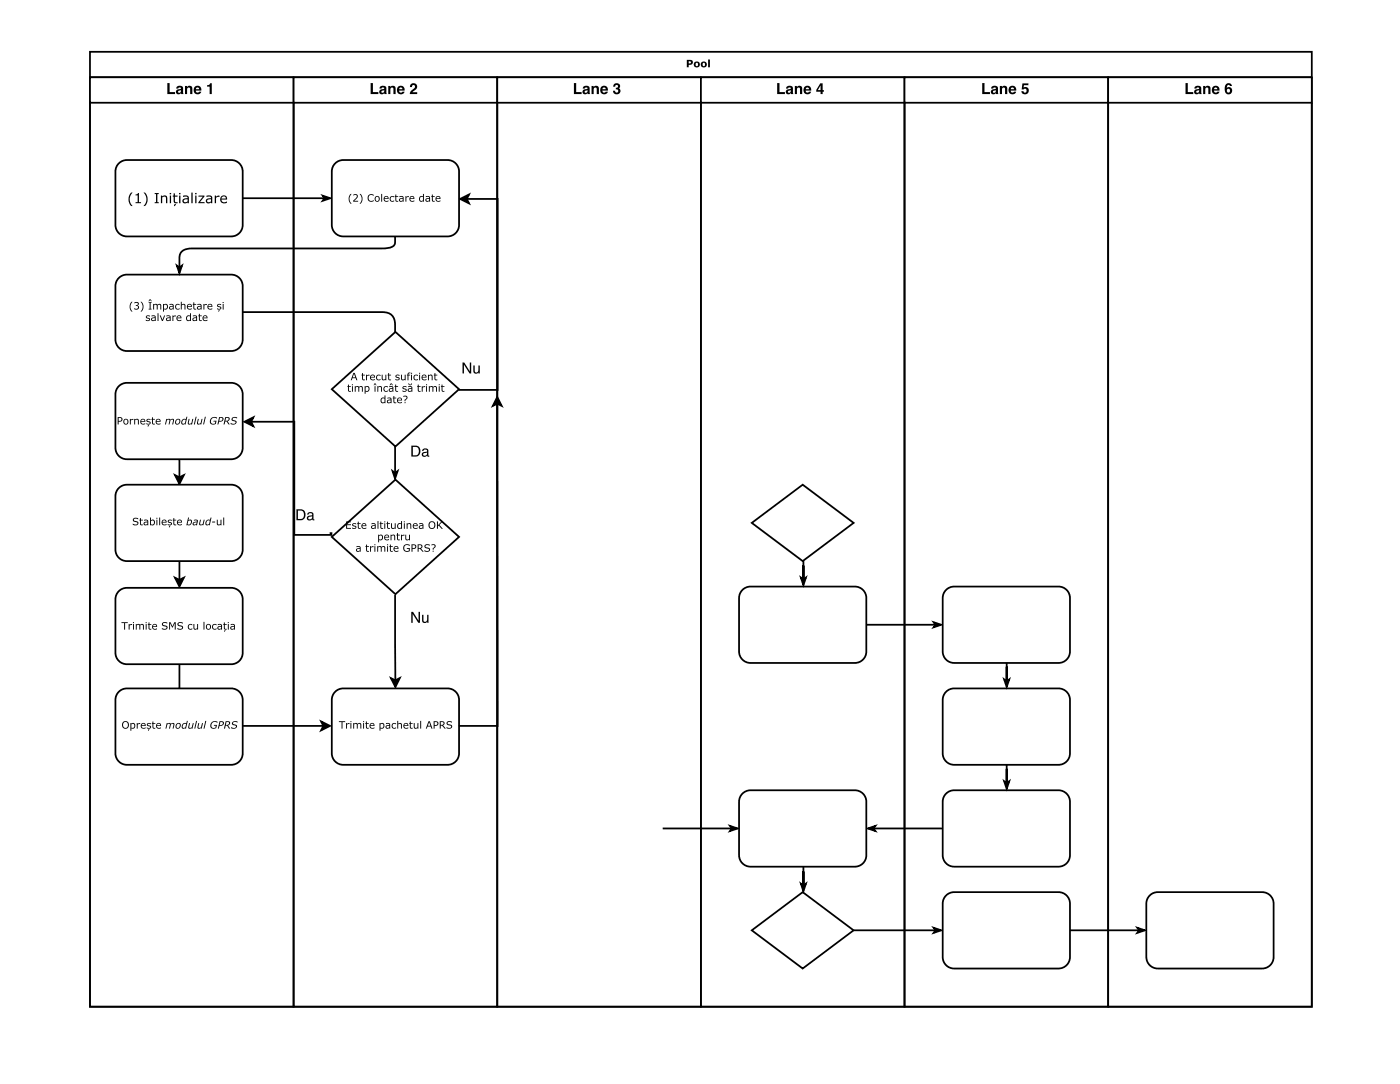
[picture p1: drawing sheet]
<svg xmlns="http://www.w3.org/2000/svg" width="279mm" height="216mm" viewBox="0 0 279 216" stroke-linecap="round" stroke-linejoin="round" font-family="sans-serif">
<path d="M18 10.3h243.8v5.1h-243.8zM18 15.4v185.4h243.8v-185.4" fill="none" stroke="#000" stroke-width=".35"/>
<path d="M137.1 11.9h.6a.54 .54 0 0 1 .6 .7 .54 .54 0 0 1-.9 .3v.5h-.3zM137.4 12.2v.5a.28 .28 0 0 0 .4-.1 .28 .28 0 0 0 0-.3 .28 .28 0 0 0-.4-.1zM138.4 12.9a.65 .65 0 0 1 1.3 0 .65 .65 0 0 1-1.3 0zM138.9 12.6a.33 .33 0 0 0-.1 .5 .33 .33 0 0 0 .5 0 .33 .33 0 0 0-.1-.5zM139.8 12.9a.65 .65 0 0 1 1.3 0 .65 .65 0 0 1-1.3 0zM140.3 12.6a.33 .33 0 0 0-.1 .5 .33 .33 0 0 0 .5 0 .33 .33 0 0 0-.1-.5zM141.3 11.9h.4v1.5h-.4z" fill="#000"/>
<path d="M18 15.4h40.6v5.1h-40.6z" fill="#fff"/>
<path d="M18 15.4h40.6v5.1h-40.6zM18 20.5v180.3h40.6v-180.3" fill="none" stroke="#000" stroke-width=".35"/>
<path d="M33.4 16.6h.5v1.8h1v.4h-1.5zM35.6 18.1v.3a.31 .31 0 0 0 .4 0 .31 .31 0 0 0 0-.4zM35.3 17.3a.75 .75 0 0 1 1.2 .3l.1 1.2h-.4l-.1-.2a.56 .56 0 0 1-.7 .2 .56 .56 0 0 1-.3-.7 .56 .56 0 0 1 .8-.3l.2-.1a.26 .26 0 0 0-.3-.3 .26 .26 0 0 0-.2 .3h-.4zM36.9 17.1h.4v.3a.57 .57 0 0 1 .7-.3 .57 .57 0 0 1 .4 .6v1.1h-.4l-.1-1.1-.2-.2-.3 .3-.1 1h-.4zM39.2 17.5l-.1 .3h.6l-.2-.3zM38.9 17.3a.79 .79 0 0 1 .9-.1 .79 .79 0 0 1 .4 .9h-1.1l.2 .4 .9-.2a.84 .84 0 0 1-1.3 .3 .84 .84 0 0 1 0-1.3zM41.3 17a.45 .45 0 0 0 .6-.4h.4v2.2h-.5v-1.5h-.5z" fill="#000"/>
<path d="M23.7 32.6l1-.6 .6-.1h20.9a2.29 2.29 0 0 1 2.2 2.3v10.7a2.29 2.29 0 0 1-2.2 2.3h-20.9a2.29 2.29 0 0 1-2.3-2.3v-10.7l.1-.6z" fill="#fff"/>
<path d="M23.7 32.6l1-.6 .6-.1h20.9a2.29 2.29 0 0 1 2.2 2.3v10.7a2.29 2.29 0 0 1-2.2 2.3h-20.9a2.29 2.29 0 0 1-2.3-2.3v-10.7l.1-.6z" fill="none" stroke="#000" stroke-width=".35"/>
<path d="M26.2 38.4h.3a1.84 1.84 0 0 0 0 2.7 .83 .83 0 0 1-.8-.8 2.01 2.01 0 0 1 .5-1.9zM27 38.8l.7-.3v1.8h.4v.2h-1.1v-.2h.5v-1.3h-.5zM28.6 38.4a.83 .83 0 0 1 .8 .9 2.01 2.01 0 0 1-.4 1.8h-.4a1.84 1.84 0 0 0 0-2.7zM30.9 38.5h.8v.2h-.3v1.6h.3v.2h-.8v-.2h.2v-1.6h-.2zM32.1 39h.3v.2a.57 .57 0 0 1 .6-.2 .57 .57 0 0 1 .4 .6v.9h-.3v-.8a.41 .41 0 0 0-.2-.5 .41 .41 0 0 0-.5 .2v1.1h-.3zM33.9 38.5h.3v.3h-.3zM33.9 39h.2v1.5h-.2zM34.7 38.6h.2v.4h.5v.2h-.5v1l.2 .1h.3v.2a.56 .56 0 0 1-.7-.5v-.8h-.2v-.2h.2zM34.8 40.7h.3l-.2 .4h-.2zM35.7 38.5h.3v.3h-.3zM35.7 39h.3v1.5h-.3zM36.5 39.1l.3-.1a.64 .64 0 0 1 .9 .5v1h-.3v-.1a.56 .56 0 0 1-.7 .1 .56 .56 0 0 1-.2-.7 .56 .56 0 0 1 .7-.3h.2l-.1-.2h-.8zM36.7 39.9a.38 .38 0 0 0 .3 .5 .38 .38 0 0 0 .4-.2v-.5zM38.2 38.4h.2v2.1h-.2zM38.9 38.5h.3v.3h-.3zM39 39h.2v1.5h-.2zM39.6 39h1.2v.2l-.9 1.1h.9v.2h-1.2v-.1l.9-1.2h-.9zM41.2 39.1l.2-.1a.64 .64 0 0 1 1 .5v1h-.3v-.1a.56 .56 0 0 1-.8 .1 .56 .56 0 0 1-.1-.7 .56 .56 0 0 1 .7-.3h.2l-.1-.2h-.8zM41.4 39.9a.38 .38 0 0 0 .2 .5 .38 .38 0 0 0 .5-.2v-.5zM42.9 39h.2v.2l.7-.2v.3l-.7 .2v1h-.2zM44.1 39.2a.68 .68 0 0 1 .9-.2 .68 .68 0 0 1 .3 .8h-1.1a.62 .62 0 0 0 .4 .6 .62 .62 0 0 0 .7-.2v.2a.85 .85 0 0 1-1.2-.1 .85 .85 0 0 1 0-1.1zM44.3 39.3l-.1 .3h.9l-.3-.4z" fill="#000"/>
<path d="M23.7 55.5l1-.6 .6-.1h20.9a2.29 2.29 0 0 1 2.2 2.3v10.6a2.29 2.29 0 0 1-2.2 2.3h-20.9a2.29 2.29 0 0 1-2.3-2.3v-10.6l.1-.6z" fill="#fff"/>
<path d="M23.7 55.5l1-.6 .6-.1h20.9a2.29 2.29 0 0 1 2.2 2.3v10.6a2.29 2.29 0 0 1-2.2 2.3h-20.9a2.29 2.29 0 0 1-2.3-2.3v-10.6l.1-.6zM34.9 94.8l.9 .4 .9-.4-.9 1.8zM35.8 91.5v3.7" fill="none" stroke="#000" stroke-width=".35"/>
<g fill="#000">
<path d="M34.9 94.8l.9 .4 .9-.4-.9 1.8z"/>
<path d="M26.2 60.2h.3a1.34 1.34 0 0 0 0 2h-.3a1.47 1.47 0 0 1 0-2zM26.8 60.3l.5-.1a.35 .35 0 0 1 .4 .4 .35 .35 0 0 1-.3 .3 .47 .47 0 0 1 .3 .7 .47 .47 0 0 1-.7 .2l-.2-.1v-.2a.39 .39 0 0 0 .5 .1 .39 .39 0 0 0 .1-.5l-.3-.1v-.1a.26 .26 0 0 0 .3-.1 .26 .26 0 0 0 .1-.3h-.7zM28 60.2h.3a1.47 1.47 0 0 1 0 2h-.3a1.34 1.34 0 0 0 0-2zM29.7 60.3h.5v.1h-.1v1.2h.1v.2h-.5v-.2h.2v-1.2h-.2zM29.8 59.7h.3l.2 .4-.3-.3-.4 .3zM30.6 60.6h.2v.2a.42 .42 0 0 1 .6 0 .42 .42 0 0 1 .5-.2 .42 .42 0 0 1 .3 .4v.8h-.2v-.7a.27 .27 0 0 0-.2-.3 .27 .27 0 0 0-.3 .2v.8h-.2v-.9l-.2-.1-.3 .1v.9h-.2zM32.5 60.6l.2 .2a.54 .54 0 0 1 .8 .3 .54 .54 0 0 1-.5 .7l-.3-.1v.5h-.2zM32.7 60.9v.6a.38 .38 0 0 0 .6-.3 .38 .38 0 0 0-.6-.3zM33.8 60.7l.4-.1a.38 .38 0 0 1 .5 .4v.8l-.2-.2a.41 .41 0 0 1-.6 .1 .41 .41 0 0 1-.1-.5 .41 .41 0 0 1 .5-.2h.2l-.1-.2-.6 .1zM34 61.3a.27 .27 0 0 0 .1 .3 .27 .27 0 0 0 .4-.1v-.3zM35.1 60.8a.42 .42 0 0 1 .4-.2 .42 .42 0 0 1 .3 .3 .43 .43 0 0 0-.6 0 .43 .43 0 0 0 0 .6 .43 .43 0 0 0 .6 0 .43 .43 0 0 1-.3 .3 .43 .43 0 0 1-.4-.2l-.2-.4zM36.1 60.2h.2v.6a.42 .42 0 0 1 .4-.2 .42 .42 0 0 1 .3 .4v.8h-.2v-.9l-.2-.1-.3 .1v.9h-.2zM37.4 60.8a.5 .5 0 0 1 .6-.1 .5 .5 0 0 1 .3 .5h-.8l.2 .4 .6-.1v.2a.62 .62 0 0 1-.9-.1 .62 .62 0 0 1 0-.8zM37.6 60.9l-.1 .2h.6l-.1-.3zM38.6 60.3h.2v.3h.4v.2h-.4v.7l.4 .1a.28 .28 0 0 1-.3 .2 .28 .28 0 0 1-.3-.2v-.8h-.1zM39.4 60.7l.4-.1a.38 .38 0 0 1 .4 .4v.8l-.1-.2a.41 .41 0 0 1-.6 .1 .41 .41 0 0 1-.1-.5 .41 .41 0 0 1 .5-.2h.2l-.1-.2-.6 .1zM39.5 61.3a.27 .27 0 0 0 .2 .3 .27 .27 0 0 0 .4-.1v-.3zM40.6 60.6h.2v.2l.5-.1v.1l-.5 .2v.8h-.2zM41.5 60.8a.5 .5 0 0 1 .6-.1 .5 .5 0 0 1 .3 .5h-.8l.1 .4 .7-.1v.2a.62 .62 0 0 1-.9-.1 .62 .62 0 0 1 0-.8zM41.7 60.9l-.1 .2h.6l-.2-.3zM43.4 60.7h.1a.42 .42 0 0 1 .6 .2l-.1-.1a.27 .27 0 0 0-.3-.1 .27 .27 0 0 0-.1 .3l.1 .1a.35 .35 0 0 1 .5 .4 .35 .35 0 0 1-.5 .3l-.4-.1v-.2a.32 .32 0 0 0 .4 .2 .32 .32 0 0 0 .3-.3l-.3-.1a.32 .32 0 0 1-.3-.2 .32 .32 0 0 1 0-.4zM43.6 61.9h.3l-.2 .3h-.2zM44.4 60.3h.2v.2h-.2zM44.4 60.6h.2v1.2h-.2z"/>
<path d="M29.2 63h.1a.42 .42 0 0 1 .6 .2l-.1-.1a.27 .27 0 0 0-.3-.1 .27 .27 0 0 0-.2 .3l.2 .1a.35 .35 0 0 1 .5 .3 .35 .35 0 0 1-.5 .4l-.4-.1v-.2a.32 .32 0 0 0 .4 .2 .32 .32 0 0 0 .2-.4h-.2a.32 .32 0 0 1-.4-.2 .32 .32 0 0 1 .1-.4zM30.2 63l.4-.1a.38 .38 0 0 1 .5 .4v.7l-.2-.1a.41 .41 0 0 1-.6 .1 .41 .41 0 0 1-.1-.5 .41 .41 0 0 1 .5-.2h.2l-.1-.2h-.6zM30.4 63.6a.27 .27 0 0 0 .1 .3 .27 .27 0 0 0 .4-.1v-.3zM31.4 62.5h.2v1.5h-.2zM31.9 62.9h.2l.3 .9 .4-.9h.2l-.5 1.1h-.2zM33.2 63l.4-.1a.38 .38 0 0 1 .5 .4v.7l-.2-.1a.41 .41 0 0 1-.6 .1 .41 .41 0 0 1-.1-.5 .41 .41 0 0 1 .5-.2h.2l-.1-.2h-.6zM33.4 63.6a.27 .27 0 0 0 .1 .3 .27 .27 0 0 0 .4-.1v-.3zM34.4 62.9h.2v.2l.5-.2v.2l-.5 .1v.8h-.2zM35.4 63.1a.5 .5 0 0 1 .6-.2 .5 .5 0 0 1 .2 .6h-.8l.2 .3h.6v.2a.62 .62 0 0 1-.8-.1 .62 .62 0 0 1 0-.8zM35.5 63.1l-.1 .3h.6l-.1-.3zM37.3 63.1l.2-.2 .4 .1v-.5h.2v1.5l-.2-.1a.54 .54 0 0 1-.7-.1 .54 .54 0 0 1 .1-.7zM37.4 63.2a.39 .39 0 0 0-.1 .6 .39 .39 0 0 0 .6 0v-.7zM38.5 63l.4-.1a.38 .38 0 0 1 .4 .4v.7l-.2-.1a.41 .41 0 0 1-.5 .1 .41 .41 0 0 1-.1-.5 .41 .41 0 0 1 .5-.2h.1v-.2h-.6zM38.6 63.6a.27 .27 0 0 0 .2 .3 .27 .27 0 0 0 .3-.1v-.3zM39.7 62.6h.2v.3h.4v.2h-.4v.7l.4 .1a.28 .28 0 0 1-.3 .2 .28 .28 0 0 1-.3-.3v-.7h-.1zM40.6 63.1a.5 .5 0 0 1 .6-.2 .5 .5 0 0 1 .2 .6h-.8l.2 .3h.6v.2a.62 .62 0 0 1-.8-.1 .62 .62 0 0 1 0-.8zM40.7 63.1l-.1 .3h.6l-.1-.3z"/>
</g>
<path d="M23.7 77l1-.5 .6-.1h20.9a2.29 2.29 0 0 1 2.2 2.3v10.6a2.29 2.29 0 0 1-2.2 2.3h-20.9a2.29 2.29 0 0 1-2.3-2.3v-10.6l.1-.6z" fill="#fff"/>
<path d="M23.7 77l1-.5 .6-.1h20.9a2.29 2.29 0 0 1 2.2 2.3v10.6a2.29 2.29 0 0 1-2.2 2.3h-20.9a2.29 2.29 0 0 1-2.3-2.3v-10.6l.1-.6zM34.9 115.2l.9 .5 .9-.5-.9 1.8zM35.8 112v3.7" fill="none" stroke="#000" stroke-width=".35"/>
<g fill="#000">
<path d="M34.9 115.2l.9 .5 .9-.5-.9 1.8z"/>
<path d="M23.5 83.2h.4a.5 .5 0 0 1 .5 .6 .5 .5 0 0 1-.7 .3v.6h-.2zM23.7 83.4v.6a.36 .36 0 0 0 .5-.3 .36 .36 0 0 0-.5-.3zM24.5 84.1a.55 .55 0 0 1 1.1 0 .55 .55 0 0 1-1.1 0zM24.9 83.8a.4 .4 0 0 0-.1 .6 .4 .4 0 0 0 .6 0 .4 .4 0 0 0 0-.5 .4 .4 0 0 0-.5-.1zM25.9 83.6h.2v.1l.5-.1v.2l-.5 .1v.8h-.2zM26.8 83.6h.2v.1a.42 .42 0 0 1 .4-.1 .42 .42 0 0 1 .3 .4v.7h-.2v-.9l-.2-.1-.3 .2v.8h-.2zM28.1 83.7a.5 .5 0 0 1 .6-.1 .5 .5 0 0 1 .3 .5h-.8l.2 .4 .6-.1v.2a.62 .62 0 0 1-.9-.1 .62 .62 0 0 1 0-.8zM28.3 83.8l-.1 .2h.6l-.1-.3zM29.3 83.6h.1a.42 .42 0 0 1 .6 .2h-.1a.27 .27 0 0 0-.3-.1 .27 .27 0 0 0-.2 .3h.2a.35 .35 0 0 1 .5 .4 .35 .35 0 0 1-.5 .3l-.4-.1v-.2a.32 .32 0 0 0 .4 .2 .32 .32 0 0 0 .2-.3l-.2-.1a.32 .32 0 0 1-.4-.2 .32 .32 0 0 1 .1-.4zM29.5 84.8h.3l-.2 .3h-.2zM30.3 83.3h.2v.3h.4v.1h-.4l.1 .8h.3a.28 .28 0 0 1-.3 .2 .28 .28 0 0 1-.2-.2l-.1-.8h-.1zM31.2 83.7a.5 .5 0 0 1 .6-.1 .5 .5 0 0 1 .3 .5h-.9l.2 .4 .6-.1v.2a.62 .62 0 0 1-.8-.1 .62 .62 0 0 1 0-.8zM31.3 83.8l-.1 .2h.7l-.2-.3z"/>
<path d="M33.2 83.6h.2l-.1 .1a.4 .4 0 0 1 .7 0 .38 .38 0 0 1 .5-.2 .38 .38 0 0 1 .2 .5l-.2 .7h-.1l.1-.7a.26 .26 0 0 0-.2-.3 .26 .26 0 0 0-.3 .3l-.2 .7h-.2l.2-.8a.26 .26 0 0 0-.2-.2 .26 .26 0 0 0-.3 .2l-.2 .8h-.2zM35.1 83.8a.52 .52 0 0 1 .8-.1 .52 .52 0 0 1-.1 .8 .52 .52 0 0 1-.8 .1 .52 .52 0 0 1 .1-.8zM35.3 83.8a.36 .36 0 0 0-.2 .5 .36 .36 0 0 0 .6 .1 .35 .35 0 0 0 .1-.5 .35 .35 0 0 0-.5-.1zM36.4 83.7l.4-.2 .3 .1 .1-.5h.2l-.4 1.6h-.1v-.1a.46 .46 0 0 1-.7 0 .46 .46 0 0 1 .1-.7zM36.5 83.8v.1a.35 .35 0 0 0-.1 .5 .35 .35 0 0 0 .5 0l.2-.6zM37.7 83.6h.1l-.1 .7a.27 .27 0 0 0 .2 .3 .27 .27 0 0 0 .3-.2l.2-.8h.2l-.3 1.1h-.2l.1-.1a.36 .36 0 0 1-.5 .1 .36 .36 0 0 1-.2-.4zM39 83.1h.2l-.3 1.6h-.2zM39.5 83.6h.2l-.2 .7a.27 .27 0 0 0 .2 .3 .27 .27 0 0 0 .3-.2l.2-.8h.2l-.2 1.1h-.2v-.1a.36 .36 0 0 1-.5 .1 .36 .36 0 0 1-.2-.4zM40.9 83.1h.2l-.4 1.6h-.2zM42.1 83.4a1.03 1.03 0 0 1 1.2-.1v.2a.68 .68 0 0 0-1 0 .68 .68 0 0 0 0 1h.6l.1-.4h-.4v-.2h.6l-.1 .7a.74 .74 0 0 1-1.1-.1 .74 .74 0 0 1 .1-1.1zM43.7 83.2h.4a.49 .49 0 0 1 .5 .6 .49 .49 0 0 1-.7 .3h-.2l-.1 .6h-.2zM43.9 83.4l-.1 .6h.1a.34 .34 0 0 0 .5-.4 .34 .34 0 0 0-.5-.2zM45.1 83.4l-.1 .5h.2a.3 .3 0 0 0 .4-.2 .3 .3 0 0 0-.3-.3zM45 83.2h.5a.42 .42 0 0 1 .4 .5 .42 .42 0 0 1-.5 .3l.4 .7h-.2l-.4-.6h-.3l-.1 .6h-.2zM46.4 83.3l.7-.1 .2 .1v.2a.42 .42 0 0 0-.5-.2 .42 .42 0 0 0-.3 .5h.1a.48 .48 0 0 1 .6 .5 .48 .48 0 0 1-.7 .4l-.5-.1 .1-.2a.45 .45 0 0 0 .5 .2 .45 .45 0 0 0 .3-.5l-.1-.1a.43 .43 0 0 1-.5-.2 .43 .43 0 0 1 .1-.5z"/>
</g>
<path d="M23.7 97.4l1-.6 .6-.1h20.9a2.29 2.29 0 0 1 2.2 2.3v10.7a2.29 2.29 0 0 1-2.2 2.2h-20.9a2.29 2.29 0 0 1-2.3-2.2v-10.7l.1-.6z" fill="#fff"/>
<path d="M23.7 97.4l1-.6 .6-.1h20.9a2.29 2.29 0 0 1 2.2 2.3v10.7a2.29 2.29 0 0 1-2.2 2.2h-20.9a2.29 2.29 0 0 1-2.3-2.2v-10.7l.1-.6zM35.8 137.6l.9 1.8-.9-.4-.9 .4zM35.8 132.5v6.5" fill="none" stroke="#000" stroke-width=".35"/>
<g fill="#000">
<path d="M35.8 137.6l.9 1.8-.9-.4-.9 .4z"/>
<path d="M26.7 103.4l.6-.1 .3 .1v.2a.42 .42 0 0 0-.5-.2 .42 .42 0 0 0-.3 .4l.2 .1a.49 .49 0 0 1 .6 .6 .49 .49 0 0 1-.7 .3l-.4-.1v-.2a.53 .53 0 0 0 .9-.2l-.2-.1a.48 .48 0 0 1-.6-.2 .48 .48 0 0 1 .1-.6zM27.9 103.4h.2v.3h.4v.1h-.4l.1 .8h.3a.28 .28 0 0 1-.3 .2 .28 .28 0 0 1-.2-.2l-.1-.8h-.1zM28.7 103.7h.4a.38 .38 0 0 1 .5 .3v.8l-.2-.1a.41 .41 0 0 1-.5 .1 .41 .41 0 0 1-.2-.6 .41 .41 0 0 1 .5-.1h.2l-.1-.2h-.6zM28.9 104.3a.27 .27 0 0 0 .2 .4 .27 .27 0 0 0 .3-.2v-.3zM29.9 103.2h.2v.6a.55 .55 0 0 1 .8 .3 .55 .55 0 0 1-.5 .7h-.5zM30.1 104v.6a.38 .38 0 0 0 .6-.3 .38 .38 0 0 0-.6-.3zM31.2 103.3h.2v.2h-.2zM31.2 103.7h.2v1.1h-.2zM31.8 103.2h.2v1.6h-.2zM32.4 103.8a.5 .5 0 0 1 .6-.1 .5 .5 0 0 1 .3 .6h-.9l.2 .3 .6-.1v.2a.62 .62 0 0 1-.8-.1 .62 .62 0 0 1 0-.8zM32.5 103.9l-.1 .2h.7l-.2-.3zM33.6 103.8v-.1a.42 .42 0 0 1 .7 .2h-.1a.27 .27 0 0 0-.3-.1 .27 .27 0 0 0-.2 .3h.2a.35 .35 0 0 1 .4 .4 .35 .35 0 0 1-.4 .3l-.4-.1v-.2a.32 .32 0 0 0 .3 .2 .32 .32 0 0 0 .3-.3l-.2-.1a.32 .32 0 0 1-.4-.2 .32 .32 0 0 1 .1-.3zM33.8 104.9h.2l-.2 .3h-.1zM34.6 103.4h.2v.3h.4v.1h-.4v.8h.4a.28 .28 0 0 1-.3 .2 .28 .28 0 0 1-.3-.2v-.8h-.1zM35.5 103.8a.5 .5 0 0 1 .6-.1 .5 .5 0 0 1 .2 .6h-.8l.2 .3 .6-.1v.2a.62 .62 0 0 1-.8-.1 .62 .62 0 0 1 0-.8zM35.6 103.9l-.1 .2h.6l-.1-.3z"/>
<path d="M37.5 103.2h.2l-.1 .6a.46 .46 0 0 1 .7 0 .46 .46 0 0 1-.1 .7 .71 .71 0 0 1-.8 .3h-.2zM37.6 104l-.2 .6a.45 .45 0 0 0 .6-.2 .45 .45 0 0 0-.1-.6zM38.7 104.4a.27 .27 0 0 0 .2 .3 .27 .27 0 0 0 .3-.2l.1-.3zM38.7 103.7a.48 .48 0 0 1 .8 .3l-.2 .8h-.2l.1-.1a.39 .39 0 0 1-.6 .1 .39 .39 0 0 1-.1-.5 .39 .39 0 0 1 .4-.2h.4v-.2h-.6zM39.9 103.7h.2l-.2 .7a.27 .27 0 0 0 .3 .3 .27 .27 0 0 0 .3-.2l.2-.8h.1l-.2 1.1h-.2v-.1a.36 .36 0 0 1-.4 .2 .36 .36 0 0 1-.2-.5zM41.3 103.8l.3-.1h.3l.1-.5h.2l-.3 1.6h-.2v-.1a.46 .46 0 0 1-.7 0 .46 .46 0 0 1 .1-.7zM41.4 103.9l-.1 .1a.35 .35 0 0 0-.1 .5 .35 .35 0 0 0 .5 0l.2-.6z"/>
<path d="M42.3 104.1h.6v.1h-.6zM43.3 103.7h.1l.1 .8 .2 .1 .3-.1v-.8h.2v1.1h-.2v-.1a.42 .42 0 0 1-.5 .1 .42 .42 0 0 1-.2-.4zM44.6 103.2h.1v1.6h-.1z"/>
</g>
<path d="M23.7 117.9l1-.5 .6-.1h20.9a2.29 2.29 0 0 1 2.2 2.3v10.6a2.29 2.29 0 0 1-2.2 2.3h-20.9a2.29 2.29 0 0 1-2.3-2.3v-10.6l.1-.7z" fill="#fff"/>
<path d="M23.7 117.9l1-.5 .6-.1h20.9a2.29 2.29 0 0 1 2.2 2.3v10.6a2.29 2.29 0 0 1-2.2 2.3h-20.9a2.29 2.29 0 0 1-2.3-2.3v-10.6l.1-.7z" fill="none" stroke="#000" stroke-width=".35"/>
<path d="M24.2 124.1h1.3v.2h-.5v1.3h-.2v-1.3h-.6zM25.7 124.5h.2v.2l.5-.2v.2l-.5 .1v.8h-.2zM26.5 124.1h.2v.2h-.2zM26.5 124.5h.2v1.1h-.2zM27.1 124.5h.2v.1a.42 .42 0 0 1 .7 0 .42 .42 0 0 1 .4-.1 .42 .42 0 0 1 .3 .4v.7h-.2v-.6a.27 .27 0 0 0-.2-.4 .27 .27 0 0 0-.3 .3v.7h-.2v-.8l-.2-.2-.3 .2v.8h-.2zM29.1 124.1h.2v.2h-.2zM29.1 124.5h.2v1.1h-.2zM29.6 124.2h.2v.3h.4v.2h-.4l.1 .7h.3a.28 .28 0 0 1-.3 .2 .28 .28 0 0 1-.2-.2l-.1-.7h-.1zM30.5 124.6a.5 .5 0 0 1 .6-.1 .5 .5 0 0 1 .3 .6h-.9l.2 .3 .6-.1v.2a.62 .62 0 0 1-.8 0 .62 .62 0 0 1 0-.9zM30.6 124.7l-.1 .2h.7l-.2-.3zM32.5 124.2l.7-.1 .2 .1v.2a.42 .42 0 0 0-.5-.2 .42 .42 0 0 0-.3 .4l.2 .1a.49 .49 0 0 1 .6 .6 .49 .49 0 0 1-.7 .3l-.4-.1v-.2a.53 .53 0 0 0 .9-.2l-.2-.1a.48 .48 0 0 1-.6-.2 .48 .48 0 0 1 .1-.6zM33.8 124.1h.2l.4 .8 .4-.8h.3v1.5h-.2v-1.3l-.4 .9h-.2l-.4-.9v1.3h-.1zM35.6 124.2l.7-.1 .2 .1v.2a.42 .42 0 0 0-.5-.2 .42 .42 0 0 0-.3 .4l.2 .1a.49 .49 0 0 1 .6 .6 .49 .49 0 0 1-.7 .3l-.4-.1v-.2a.53 .53 0 0 0 .9-.2l-.2-.1a.48 .48 0 0 1-.6-.2 .48 .48 0 0 1 .1-.6zM37.6 124.6a.42 .42 0 0 1 .4-.1 .42 .42 0 0 1 .4 .3 .43 .43 0 0 0-.6-.1 .43 .43 0 0 0 0 .7 .43 .43 0 0 0 .6-.1 .43 .43 0 0 1-.3 .3 .43 .43 0 0 1-.5-.1l-.1-.4zM38.6 124.5h.2v.8l.2 .2 .3-.2v-.8h.2v1.1h-.2v-.1a.42 .42 0 0 1-.4 .1 .42 .42 0 0 1-.3-.4zM40.6 124.1h.2v1.5h-.2zM41 125.1a.55 .55 0 0 1 1.1 0 .55 .55 0 0 1-1.1 0zM41.4 124.7a.4 .4 0 0 0-.1 .6 .4 .4 0 0 0 .5 .1 .4 .4 0 0 0 .1-.6 .4 .4 0 0 0-.5-.1zM42.5 124.6a.42 .42 0 0 1 .4-.1 .42 .42 0 0 1 .3 .3 .43 .43 0 0 0-.6-.1 .43 .43 0 0 0 0 .7 .43 .43 0 0 0 .6-.1 .43 .43 0 0 1-.3 .3 .43 .43 0 0 1-.4-.1l-.2-.4zM43.5 124.5h.3a.38 .38 0 0 1 .5 .4v.7l-.2-.1a.41 .41 0 0 1-.5 .1 .41 .41 0 0 1-.2-.5 .41 .41 0 0 1 .6-.2h.1l-.1-.2h-.5zM43.6 125.1a.27 .27 0 0 0 .2 .4 .27 .27 0 0 0 .3-.2v-.3zM44.7 124.2h.2v.3h.3v.2h-.3v.7h.3a.28 .28 0 0 1-.2 .2 .28 .28 0 0 1-.3-.2v-.7h-.2zM44.8 125.7h.2l-.1 .3h-.2zM45.5 124.1h.2v.2h-.2zM45.5 124.5h.2v1.1h-.2zM46 124.5h.4a.38 .38 0 0 1 .5 .4v.7l-.2-.1a.41 .41 0 0 1-.6 .1 .41 .41 0 0 1-.1-.5 .41 .41 0 0 1 .5-.2h.2l-.1-.2h-.6zM46.2 125.1a.27 .27 0 0 0 .1 .4 .27 .27 0 0 0 .4-.2v-.3z" fill="#000"/>
<path d="M23.7 138l1-.6 .6-.1h20.9a2.29 2.29 0 0 1 2.2 2.3v10.7a2.29 2.29 0 0 1-2.2 2.3h-20.9a2.29 2.29 0 0 1-2.3-2.3v-10.7l.1-.6z" fill="#fff"/>
<g fill="none" stroke="#000" stroke-width=".35">
<path d="M48.4 39.5h16.4M64.4 39l1.5 .5-1.5 .6 .4-.6zM35.3 53l.5 .4 .5-.4-.5 1.5zM78.8 47.2v1.2a1.17 1.17 0 0 1-1.1 1l-1.4 .2h-38a2.06 2.06 0 0 0-2.5 1.9v1.9M48.4 62.3h27.9a2.25 2.25 0 0 1 2.5 2.5v29.6M48.8 84.1l1.8-.9-.5 .9 .5 .9zM50.1 84.1h8.6v22.6h7.4v-.3h-.3M78.3 94l.5 .4 .6-.4-.6 1.5zM23.7 138l1-.6 .6-.1h20.9a2.29 2.29 0 0 1 2.2 2.3v10.7a2.29 2.29 0 0 1-2.2 2.3h-20.9a2.29 2.29 0 0 1-2.3-2.3v-10.7l.1-.6zM172.9 124.6h13.8M186.3 124.1l1.6 .5-1.6 .5 .4-.5zM132.3 165.3h13.8"/>
<path d="M145.7 164.8l1.5 .5-1.5 .5 .4-.5zM173.2 165.3l1.5-.5-.4 .5 .4 .5zM174.3 165.3h13.8M170.4 185.6h16.3M186.3 185.1l1.6 .5-1.6 .5 .4-.5zM213.5 185.6h13.9M227 185.1l1.5 .5-1.5 .5 .4-.5z"/>
</g>
<g fill="#000">
<path d="M64.4 39l1.5 .5-1.5 .6 .4-.6zM35.3 53l.5 .4 .5-.4-.5 1.5zM48.8 84.1l1.8-.9-.5 .9 .5 .9zM78.3 94l.5 .4 .6-.4-.6 1.5zM186.3 124.1l1.6 .5-1.6 .5 .4-.5zM145.7 164.8l1.5 .5-1.5 .5 .4-.5zM173.2 165.3l1.5-.5-.4 .5 .4 .5zM186.3 185.1l1.6 .5-1.6 .5 .4-.5zM227 185.1l1.5 .5-1.5 .5 .4-.5z"/>
<path d="M24.3 144.6a.75 .75 0 0 1 1.5 0 .75 .75 0 0 1-1.5 0zM24.7 144.2a.55 .55 0 0 0 0 .8 .55 .55 0 0 0 .8-.1 .55 .55 0 0 0-.1-.7 .55 .55 0 0 0-.7 0zM26 144.3l.2 .1a.54 .54 0 0 1 .8 .3 .54 .54 0 0 1-.5 .7l-.3-.1v.5h-.2zM26.2 144.5v.7a.38 .38 0 0 0 .6-.4 .38 .38 0 0 0-.6-.3zM27.3 144.3h.2v.1l.5-.1v.2l-.5 .1v.8h-.2zM28.2 144.4a.5 .5 0 0 1 .6-.1 .5 .5 0 0 1 .3 .5h-.8l.1 .4 .7-.1v.2a.62 .62 0 0 1-.9-.1 .62 .62 0 0 1 0-.8zM28.4 144.5l-.1 .2h.6l-.2-.3zM29.4 144.3h.1a.42 .42 0 0 1 .6 .2h-.1a.27 .27 0 0 0-.3-.1 .27 .27 0 0 0-.2 .2l.2 .1a.35 .35 0 0 1 .5 .4 .35 .35 0 0 1-.5 .3l-.4-.1v-.2a.32 .32 0 0 0 .4 .2 .32 .32 0 0 0 .2-.3l-.2-.1a.32 .32 0 0 1-.4-.2 .32 .32 0 0 1 .1-.4zM29.6 145.5h.2l-.1 .3h-.2zM30.4 143.9h.2v.4h.4v.1h-.4v.7l.4 .1a.28 .28 0 0 1-.3 .2 .28 .28 0 0 1-.3-.2v-.8h-.1zM31.3 144.4a.5 .5 0 0 1 .6-.1 .5 .5 0 0 1 .2 .5h-.8l.2 .4 .6-.1v.2a.62 .62 0 0 1-.8-.1 .62 .62 0 0 1 0-.8zM31.4 144.5l-.1 .2h.7l-.2-.3z"/>
<path d="M33.3 144.3h.2l-.1 .1a.4 .4 0 0 1 .7 0 .38 .38 0 0 1 .5-.2 .38 .38 0 0 1 .2 .4l-.2 .8h-.2l.2-.7a.26 .26 0 0 0-.2-.3 .26 .26 0 0 0-.3 .2l-.2 .8h-.2l.2-.8a.26 .26 0 0 0-.2-.3 .26 .26 0 0 0-.3 .2l-.2 .9h-.2zM35.2 144.4a.52 .52 0 0 1 .8 0 .52 .52 0 0 1-.1 .8 .52 .52 0 0 1-.8 0 .52 .52 0 0 1 .1-.8zM35.4 144.5a.36 .36 0 0 0-.2 .5 .36 .36 0 0 0 .6 .1 .35 .35 0 0 0 .1-.5 .35 .35 0 0 0-.5-.1zM36.5 144.4l.4-.2 .3 .1 .1-.5h.2l-.4 1.6h-.2l.1-.2a.46 .46 0 0 1-.7 0 .46 .46 0 0 1 .1-.6zM36.6 144.5v.1a.35 .35 0 0 0-.1 .5 .35 .35 0 0 0 .5 0l.1-.7zM37.7 144.3h.2l-.1 .7a.27 .27 0 0 0 .2 .3 .27 .27 0 0 0 .3-.2l.2-.8h.2l-.3 1.1h-.2l.1-.2a.36 .36 0 0 1-.5 .2 .36 .36 0 0 1-.2-.4zM39.1 143.8h.2l-.3 1.6h-.2zM39.6 144.3h.2l-.2 .7a.27 .27 0 0 0 .2 .3 .27 .27 0 0 0 .3-.2l.2-.8h.2l-.2 1.1h-.2v-.2a.36 .36 0 0 1-.5 .2 .36 .36 0 0 1-.2-.4zM41 143.8h.2l-.4 1.6h-.2zM42.2 144.1a1.03 1.03 0 0 1 1.2-.1v.2a.68 .68 0 0 0-1 0 .68 .68 0 0 0 0 1h.6l.1-.4h-.4v-.2h.6l-.1 .6a.74 .74 0 0 1-1.1 0 .74 .74 0 0 1 .1-1.1zM43.8 143.9h.4a.49 .49 0 0 1 .5 .6 .49 .49 0 0 1-.7 .3h-.2l-.1 .6h-.2zM44 144l-.2 .6h.2a.34 .34 0 0 0 .5-.3 .34 .34 0 0 0-.5-.3zM45.2 144l-.1 .6h.2a.3 .3 0 0 0 .4-.2 .3 .3 0 0 0-.3-.4zM45 143.9h.6a.42 .42 0 0 1 .4 .4 .42 .42 0 0 1-.5 .4l.4 .7h-.2l-.4-.6h-.3l-.1 .6h-.2zM46.5 144l.7-.1 .2 .1v.2a.42 .42 0 0 0-.5-.2 .42 .42 0 0 0-.3 .5h.1a.48 .48 0 0 1 .6 .5 .48 .48 0 0 1-.7 .4l-.5-.1v-.3a.45 .45 0 0 0 .6 .3 .45 .45 0 0 0 .3-.5l-.1-.1a.43 .43 0 0 1-.5-.2 .43 .43 0 0 1 .1-.5z"/>
</g>
<path d="M58.6 15.4h40.6v5.1h-40.6z" fill="#fff"/>
<path d="M58.6 15.4h40.6v5.1h-40.6zM58.6 20.5v180.3h40.6v-180.3" fill="none" stroke="#000" stroke-width=".35"/>
<path d="M74 16.6h.4v1.8h1.1v.4h-1.5zM76.2 18.1l-.1 .3a.31 .31 0 0 0 .4 0 .31 .31 0 0 0 .1-.4zM75.9 17.3a.75 .75 0 0 1 1.2 .3l.1 1.2h-.5v-.2a.56 .56 0 0 1-.7 .2 .56 .56 0 0 1-.3-.7 .56 .56 0 0 1 .7-.3l.3-.1a.26 .26 0 0 0-.3-.3 .26 .26 0 0 0-.3 .3h-.4zM77.5 17.1h.4v.3a.57 .57 0 0 1 .6-.3 .57 .57 0 0 1 .5 .6v1.1h-.5v-1.1l-.3-.2-.3 .3v1h-.4zM79.8 17.5l-.1 .3h.6l-.2-.3zM79.4 17.3a.79 .79 0 0 1 1-.1 .79 .79 0 0 1 .4 .9h-1.2l.3 .4 .8-.2a.84 .84 0 0 1-1.2 .3 .84 .84 0 0 1-.1-1.3zM82 16.7a.77 .77 0 0 1 1.2 .4 .77 .77 0 0 1-.6 1l-.3 .3h1v.4h-1.5a2.09 2.09 0 0 1 1-1.4 .32 .32 0 0 0-.2-.4 .32 .32 0 0 0-.4 .4h-.4z" fill="#000"/>
<path d="M66.9 32.6l1-.6 .6-.1h20.8a2.29 2.29 0 0 1 2.3 2.3v10.7a2.29 2.29 0 0 1-2.3 2.3h-20.8a2.29 2.29 0 0 1-2.3-2.3v-10.7l.1-.6z" fill="#fff"/>
<path d="M66.9 32.6l1-.6 .6-.1h20.8a2.29 2.29 0 0 1 2.3 2.3v10.7a2.29 2.29 0 0 1-2.3 2.3h-20.8a2.29 2.29 0 0 1-2.3-2.3v-10.7l.1-.6z" fill="none" stroke="#000" stroke-width=".35"/>
<path d="M69.9 38.7h.3a1.34 1.34 0 0 0 0 1.9h-.3a1.47 1.47 0 0 1 0-1.9zM70.5 38.8a.56 .56 0 0 1 .9 .2 .56 .56 0 0 1-.4 .8l-.3 .3h.8v.1h-1l.2-.4a.6 .6 0 0 0 .3-.9l-.5 .1zM71.8 38.7h.2a1.47 1.47 0 0 1 0 1.9h-.2a1.34 1.34 0 0 0 0-1.9zM73.6 38.9a.89 .89 0 0 1 1 0v.2a.59 .59 0 0 0-.9 0 .59 .59 0 0 0 0 .8 .59 .59 0 0 0 .9 0v.2a.79 .79 0 0 1-1.1-.1 .79 .79 0 0 1 .1-1.1zM74.7 39.7a.55 .55 0 0 1 1.1 0 .55 .55 0 0 1-1.1 0zM75 39.4a.4 .4 0 0 0 0 .5 .4 .4 0 0 0 .5 .1 .4 .4 0 0 0 .1-.6 .4 .4 0 0 0-.6 0zM76.1 38.7h.2v1.5h-.2zM76.7 39.3a.5 .5 0 0 1 .6-.2 .5 .5 0 0 1 .3 .6h-.9l.2 .3h.6v.2a.62 .62 0 0 1-.8-.1 .62 .62 0 0 1 0-.8zM76.8 39.3l-.1 .3h.7l-.2-.3zM77.9 39.3a.42 .42 0 0 1 .4-.2 .42 .42 0 0 1 .4 .3 .43 .43 0 0 0-.7 0 .43 .43 0 0 0 0 .6 .43 .43 0 0 0 .7 0 .43 .43 0 0 1-.4 .3 .43 .43 0 0 1-.4-.2l-.1-.4zM78.9 38.8h.2v.3h.4v.2h-.4v.7l.4 .1a.28 .28 0 0 1-.3 .2 .28 .28 0 0 1-.3-.3v-.7h-.1zM79.7 39.1h.4a.38 .38 0 0 1 .5 .4v.7l-.2-.1a.41 .41 0 0 1-.6 .1 .41 .41 0 0 1-.1-.5 .41 .41 0 0 1 .5-.2h.2l-.1-.2h-.6zM79.9 39.8a.27 .27 0 0 0 .1 .3 .27 .27 0 0 0 .4-.1v-.4zM80.9 39.1h.2v.2l.5-.2v.2l-.5 .1v.8h-.2zM81.8 39.3a.5 .5 0 0 1 .7-.2 .5 .5 0 0 1 .2 .6h-.8l.2 .3h.6v.2a.62 .62 0 0 1-.8-.1 .62 .62 0 0 1-.1-.8zM82 39.3l-.1 .3h.6l-.1-.3zM83.8 39.2l.2-.1 .4 .1v-.5h.2v1.5l-.2-.1a.54 .54 0 0 1-.8-.1 .54 .54 0 0 1 .2-.8zM83.9 39.4a.39 .39 0 0 0-.1 .6 .39 .39 0 0 0 .6 0v-.7zM85 39.1h.3a.38 .38 0 0 1 .5 .4v.7l-.2-.1a.41 .41 0 0 1-.5 .1 .41 .41 0 0 1-.2-.5 .41 .41 0 0 1 .6-.2h.1v-.2h-.6zM85.1 39.8a.27 .27 0 0 0 .2 .3 .27 .27 0 0 0 .3-.1v-.4zM86.2 38.8h.2v.3h.4v.2h-.4v.7l.4 .1a.28 .28 0 0 1-.3 .2 .28 .28 0 0 1-.3-.3v-.7h-.1zM87.1 39.3a.5 .5 0 0 1 .6-.2 .5 .5 0 0 1 .2 .6h-.8l.2 .3h.6v.2a.62 .62 0 0 1-.8-.1 .62 .62 0 0 1 0-.8zM87.2 39.3l-.1 .3h.6l-.1-.3z" fill="#000"/>
<path d="M66.2 107.1l12.7-11.4 12.7 11.4-12.7 11.4z" fill="#fff"/>
<path d="M91.8 39.7l1.8-.9-.4 .9 .4 .9zM93.2 39.7h6.1v38.1h-7.8M66.2 107.1l12.7-11.4 12.7 11.4-12.7 11.4z" fill="none" stroke="#000" stroke-width=".35"/>
<g fill="#000">
<path d="M91.8 39.7l1.8-.9-.4 .9 .4 .9z"/>
<path d="M59.5 101.9v1.6h.5a.86 .86 0 0 0 .7-.8 .86 .86 0 0 0-.7-.8zM59.2 101.6h.8a1.11 1.11 0 0 1 1 1.1 1.11 1.11 0 0 1-1 1.1h-.8zM61.5 103.2a.38 .38 0 0 0 .5 .4 .38 .38 0 0 0 .2-.6zM61.4 102.4a.71 .71 0 0 1 1.2 .2v1h.1v.2h-.1a.45 .45 0 0 0-.7 0 .49 .49 0 0 1-.7-.3 .49 .49 0 0 1 .5-.6l.6-.2a.36 .36 0 0 0-.3-.3 .36 .36 0 0 0-.4 .3h-.3z"/>
<path d="M69.1 104h.9v.2h-.7v.4h.7v.2h-.7v.5h.7v.2h-.9zM70.4 104.5l.1-.1a.42 .42 0 0 1 .6 .2h-.1a.27 .27 0 0 0-.3-.1 .27 .27 0 0 0-.2 .3h.2a.35 .35 0 0 1 .4 .4 .35 .35 0 0 1-.4 .3l-.4-.1v-.2a.32 .32 0 0 0 .3 .2 .32 .32 0 0 0 .3-.3l-.2-.1a.32 .32 0 0 1-.4-.2 .32 .32 0 0 1 .1-.3zM71.4 104.1h.2v.3h.4v.1h-.4v.8h.4a.28 .28 0 0 1-.3 .2 .28 .28 0 0 1-.3-.2v-.8h-.1zM72.3 104.5a.5 .5 0 0 1 .6-.1 .5 .5 0 0 1 .2 .6h-.8l.2 .3 .6-.1v.2a.62 .62 0 0 1-.8 0 .62 .62 0 0 1 0-.9zM72.4 104.6l-.1 .2h.6l-.1-.3zM74.1 104.4h.4a.38 .38 0 0 1 .5 .3v.8l-.2-.1a.41 .41 0 0 1-.6 .1 .41 .41 0 0 1-.1-.6 .41 .41 0 0 1 .5-.1h.2l-.1-.2h-.6zM74.3 105a.27 .27 0 0 0 .1 .4 .27 .27 0 0 0 .4-.2v-.3zM75.3 104h.2v1.5h-.2zM75.9 104.1h.2v.3h.4v.1h-.4v.8h.4a.28 .28 0 0 1-.3 .2 .28 .28 0 0 1-.3-.2v-.8h-.1zM76.7 104h.2v.2h-.2zM76.7 104.4h.2v1.1h-.2zM77.3 104.1h.1v.3h.4v.1h-.4l.1 .8h.3a.28 .28 0 0 1-.3 .2 .28 .28 0 0 1-.2-.2v-.8h-.2zM78 104.4h.2v.8l.3 .1 .3-.1v-.8h.2v1.1h-.2v-.1a.42 .42 0 0 1-.5 .1 .42 .42 0 0 1-.3-.4zM79.4 104.5l.3-.1h.3v-.4h.2v1.5l-.2-.1a.54 .54 0 0 1-.7-.1 .54 .54 0 0 1 .1-.8zM79.5 104.6a.39 .39 0 0 0 0 .6 .39 .39 0 0 0 .5 0v-.6zM80.6 104h.2v.2h-.2zM80.6 104.4h.2v1.1h-.2zM81.2 104.4h.1v.1a.42 .42 0 0 1 .5-.1 .42 .42 0 0 1 .3 .4v.7h-.2v-.8l-.2-.2-.4 .2v.8h-.1zM82.5 104.5a.5 .5 0 0 1 .6-.1 .5 .5 0 0 1 .3 .6h-.8l.1 .3 .6-.1v.2a.62 .62 0 0 1-.8 0 .62 .62 0 0 1 0-.9zM82.7 104.6l-.1 .2h.6l-.2-.3zM83.7 104.4h.3a.38 .38 0 0 1 .5 .3v.8l-.2-.1a.41 .41 0 0 1-.5 .1 .41 .41 0 0 1-.2-.6 .41 .41 0 0 1 .6-.1h.1l-.1-.2h-.5zM83.8 105a.27 .27 0 0 0 .2 .4 .27 .27 0 0 0 .3-.2v-.3zM85.5 104.8a.75 .75 0 0 1 1.5 0 .75 .75 0 0 1-1.5 0zM85.8 104.3a.55 .55 0 0 0 0 .8 .55 .55 0 0 0 .8 0 .55 .55 0 0 0 0-.7 .55 .55 0 0 0-.8-.1zM87.2 104h.2v.8l.7-.8h.3l-.7 .7 .7 .8h-.3l-.6-.7-.1 .2v.5h-.2z"/>
<path d="M71.1 109l.4-.1a.38 .38 0 0 1 .5 .4v.8l-.2-.2a.41 .41 0 0 1-.6 .2 .41 .41 0 0 1-.1-.6 .41 .41 0 0 1 .5-.2h.2l-.1-.2-.6 .1zM71.3 109.6a.27 .27 0 0 0 .1 .4 .27 .27 0 0 0 .4-.2v-.3zM73.1 108.6h.1v.4h.4v.1h-.4l.1 .7 .3 .1a.28 .28 0 0 1-.2 .2 .28 .28 0 0 1-.3-.2v-.8h-.2zM73.9 109h.1v.1l.5-.1v.2l-.5 .1v.8h-.1zM74.7 108.6h.2v.2h-.2zM74.7 109h.2v1.1h-.2zM75.3 109h.2v.1a.42 .42 0 0 1 .6 0 .42 .42 0 0 1 .5-.2 .42 .42 0 0 1 .3 .4v.8h-.2v-.7a.27 .27 0 0 0-.2-.3 .27 .27 0 0 0-.3 .3v.7h-.2v-.9l-.2-.1-.3 .1v.9h-.2zM77.2 108.6h.3v.2h-.3zM77.3 109h.1v1.1h-.1zM77.8 108.6h.2v.4h.4v.1h-.4v.7l.4 .1a.28 .28 0 0 1-.3 .2 .28 .28 0 0 1-.3-.2v-.8h-.1zM78.7 109.1a.5 .5 0 0 1 .6-.1 .5 .5 0 0 1 .2 .5h-.8l.2 .4 .6-.1v.2a.62 .62 0 0 1-.8-.1 .62 .62 0 0 1 0-.8zM78.8 109.2l-.1 .2h.7l-.2-.3zM80.7 108.8l.7-.2 .4 .1v.2a.63 .63 0 0 0-.9-.1 .63 .63 0 0 0-.2 .8 .63 .63 0 0 0 .9 .3v-.4h-.4v-.2h.6v.7a.82 .82 0 0 1-1.1-.1 .82 .82 0 0 1 0-1.1zM82.1 108.6h.4a.5 .5 0 0 1 .6 .6 .5 .5 0 0 1-.8 .3v.6h-.2zM82.3 108.8v.5a.36 .36 0 0 0 .6-.2 .36 .36 0 0 0-.6-.3zM83.3 108.6h.5a.43 .43 0 0 1 .5 .3 .43 .43 0 0 1-.3 .5l.6 .7h-.3l-.5-.6h-.3v.6h-.2zM83.5 108.8v.5h.2a.29 .29 0 0 0 .4-.2 .29 .29 0 0 0-.3-.3zM84.9 108.7l.6-.1 .3 .1v.2a.42 .42 0 0 0-.5-.2 .42 .42 0 0 0-.3 .4l.2 .1a.49 .49 0 0 1 .6 .5 .49 .49 0 0 1-.7 .4l-.4-.1v-.3a.53 .53 0 0 0 .9-.1l-.2-.2a.48 .48 0 0 1-.6-.2 .48 .48 0 0 1 .1-.5zM86.1 108.6a.49 .49 0 0 1 .8 .1 .49 .49 0 0 1-.4 .7v.3h-.1v-.3a.35 .35 0 0 0 .3-.5 .35 .35 0 0 0-.6-.1zM86.4 109.9h.2v.2h-.2z"/>
<path d="M75.5 106.7l.2 .1a.54 .54 0 0 1 .8 .3 .54 .54 0 0 1-.5 .7l-.3-.1v.5h-.2zM75.7 106.9v.7a.38 .38 0 0 0 .6-.3 .38 .38 0 0 0-.6-.4zM76.8 106.8a.5 .5 0 0 1 .6-.1 .5 .5 0 0 1 .3 .5h-.9l.2 .4 .6-.1v.2a.62 .62 0 0 1-.8-.1 .62 .62 0 0 1 0-.8zM76.9 106.9l-.1 .2h.7l-.2-.3zM77.9 106.7h.2v.1a.42 .42 0 0 1 .5-.1 .42 .42 0 0 1 .3 .4v.7h-.2v-.9l-.3-.1-.3 .2v.8h-.2zM79.2 106.4h.2v.3h.4v.1h-.4l.1 .8h.3a.28 .28 0 0 1-.3 .2 .28 .28 0 0 1-.2-.2l-.1-.8h-.1zM80 106.7h.2v.1l.5-.1v.2l-.5 .1v.8h-.2zM80.9 106.7h.2v.8l.2 .1 .3-.1v-.8h.2v1.1h-.2v-.1a.42 .42 0 0 1-.4 .1 .42 .42 0 0 1-.3-.4z"/>
</g>
<path d="M66.2 77.6l12.7-11.4 12.7 11.4-12.7 11.5z" fill="#fff"/>
<path d="M66.2 77.6l12.7-11.4 12.7 11.4-12.7 11.5z" fill="none" stroke="#000" stroke-width=".35"/>
<g fill="#000">
<path d="M69.4 76.7h.2v.3h.4v.2h-.4l.1 .7 .3 .1a.28 .28 0 0 1-.3 .2 .28 .28 0 0 1-.2-.2l-.1-.8h-.1zM70.2 76.7h.2v.2h-.2zM70.2 77h.2v1.1h-.2zM70.8 77h.2v.2a.42 .42 0 0 1 .7 0 .42 .42 0 0 1 .4-.2 .42 .42 0 0 1 .3 .4v.7h-.2v-.6a.27 .27 0 0 0-.2-.3 .27 .27 0 0 0-.3 .2v.7h-.2v-.8l-.2-.1-.3 .1v.8h-.2zM72.8 77l.2 .2a.54 .54 0 0 1 .8 .3 .54 .54 0 0 1-.5 .7l-.3-.1v.5h-.2zM73 77.3v.6a.38 .38 0 0 0 .6-.3 .38 .38 0 0 0-.6-.3z"/>
<path d="M70.5 74.4h.3l.5 1.5h-.2l-.1-.5h-.7l-.1 .5h-.2zM70.7 74.6l-.3 .7h.5zM72.3 74.4h.1v.4h.4v.1h-.4l.1 .7 .3 .1a.28 .28 0 0 1-.3 .2 .28 .28 0 0 1-.2-.2v-.8h-.2zM73.1 74.8h.1v.1l.5-.1v.2l-.5 .1v.8h-.1zM74 74.9a.5 .5 0 0 1 .6-.1 .5 .5 0 0 1 .2 .5h-.8l.2 .4 .6-.1v.2a.62 .62 0 0 1-.8-.1 .62 .62 0 0 1 0-.8zM74.1 75l-.1 .2h.7l-.2-.3zM75.2 74.9a.42 .42 0 0 1 .4-.2 .42 .42 0 0 1 .3 .3 .43 .43 0 0 0-.6 0 .43 .43 0 0 0 0 .6 .43 .43 0 0 0 .6 0 .43 .43 0 0 1-.3 .3 .43 .43 0 0 1-.4-.2l-.2-.4zM76.2 74.8h.2v.8l.2 .1 .3-.1v-.8h.2v1.1h-.2v-.2a.42 .42 0 0 1-.5 .2 .42 .42 0 0 1-.2-.4zM77.5 74.4h.2v.4h.3v.1h-.3v.7l.3 .1a.28 .28 0 0 1-.2 .2 .28 .28 0 0 1-.3-.2v-.8h-.2zM79 74.8h.1a.42 .42 0 0 1 .6 .2h-.1a.27 .27 0 0 0-.3-.1 .27 .27 0 0 0-.2 .2l.2 .1a.35 .35 0 0 1 .5 .4 .35 .35 0 0 1-.5 .3l-.4-.1v-.2a.32 .32 0 0 0 .4 .2 .32 .32 0 0 0 .2-.3l-.2-.1a.32 .32 0 0 1-.4-.2 .32 .32 0 0 1 .1-.4zM80 74.8h.2v.8l.2 .1 .4-.1v-.8h.2v1.1h-.2v-.2a.42 .42 0 0 1-.5 .2 .42 .42 0 0 1-.3-.4zM81.4 74.4l.5-.1v.2l-.4 .1v.2h.3v.1h-.3v1h-.2v-1l-.1-.1h.1zM82 74.4h.2v.2h-.2zM82 74.8h.2v1.1h-.2zM82.7 74.9a.42 .42 0 0 1 .4-.2 .42 .42 0 0 1 .3 .3 .43 .43 0 0 0-.6 0 .43 .43 0 0 0 0 .6 .43 .43 0 0 0 .6 0 .43 .43 0 0 1-.3 .3 .43 .43 0 0 1-.4-.2l-.2-.4zM83.6 74.4h.2v.2h-.2zM83.6 74.8h.2v1.1h-.2zM84.3 74.9a.5 .5 0 0 1 .6-.1 .5 .5 0 0 1 .2 .5h-.8l.2 .4 .6-.1v.2a.62 .62 0 0 1-.8-.1 .62 .62 0 0 1 0-.8zM84.4 75l-.1 .2h.6l-.1-.3zM85.4 74.8h.2v.1a.42 .42 0 0 1 .5-.2 .42 .42 0 0 1 .2 .4v.8h-.1l-.1-.9-.2-.1-.3 .1v.9h-.2zM86.7 74.4h.2v.4h.4v.1h-.4v.7l.4 .1a.28 .28 0 0 1-.3 .2 .28 .28 0 0 1-.3-.2v-.8h-.1z"/>
<path d="M74.7 76.5h.3l.1 .4h-.1l-.2-.3-.2 .3zM74.8 77h.1v1.1h-.1zM75.3 77h.2v.2a.42 .42 0 0 1 .5-.2 .42 .42 0 0 1 .2 .4v.7h-.2v-.8l-.2-.1-.3 .1v.8h-.2zM76.7 77.2a.42 .42 0 0 1 .4-.2 .42 .42 0 0 1 .3 .3 .43 .43 0 0 0-.6 0 .43 .43 0 0 0 0 .6 .43 .43 0 0 0 .6 0 .43 .43 0 0 1-.3 .3 .43 .43 0 0 1-.4-.2l-.2-.4zM77.7 77.1l.3-.1a.38 .38 0 0 1 .5 .4v.7l-.2-.1a.41 .41 0 0 1-.5 .1 .41 .41 0 0 1-.2-.5 .41 .41 0 0 1 .6-.2h.1l-.1-.2-.5 .1zM77.8 77.7a.27 .27 0 0 0 .2 .3 .27 .27 0 0 0 .3-.1v-.3zM78 76.5h.2l.2 .4-.3-.3-.4 .3zM78.9 76.7h.2v.3h.3v.2h-.3v.7l.3 .1a.28 .28 0 0 1-.2 .2 .28 .28 0 0 1-.3-.2v-.8h-.2zM80.4 77.1h.1a.42 .42 0 0 1 .6 .2l-.1-.1a.27 .27 0 0 0-.3-.1 .27 .27 0 0 0-.2 .3l.2 .1a.35 .35 0 0 1 .5 .4 .35 .35 0 0 1-.5 .3l-.4-.1v-.2a.32 .32 0 0 0 .4 .2 .32 .32 0 0 0 .2-.3l-.2-.1a.32 .32 0 0 1-.4-.2 .32 .32 0 0 1 .1-.4zM81.5 77.1l.3-.1a.38 .38 0 0 1 .5 .4v.7l-.2-.1a.41 .41 0 0 1-.5 .1 .41 .41 0 0 1-.2-.5 .41 .41 0 0 1 .6-.2h.1l-.1-.2-.5 .1zM81.6 77.7a.27 .27 0 0 0 .2 .3 .27 .27 0 0 0 .3-.1v-.3zM81.5 76.5h.1a.21 .21 0 0 0 .3 .2 .21 .21 0 0 0 .2-.2h.1a.37 .37 0 0 1-.3 .4 .37 .37 0 0 1-.4-.4zM83.4 76.7h.2v.3h.3v.2h-.3v.7l.3 .1a.28 .28 0 0 1-.2 .2 .28 .28 0 0 1-.3-.2v-.8h-.2zM84.2 77h.2v.2l.5-.1v.1l-.5 .2v.7h-.2zM85 76.7h.2v.2h-.2zM85 77h.2v1.1h-.2zM85.6 77h.2v.2a.42 .42 0 0 1 .6 0 .42 .42 0 0 1 .5-.2 .42 .42 0 0 1 .3 .4v.7h-.2v-.6a.27 .27 0 0 0-.2-.3 .27 .27 0 0 0-.3 .2v.7h-.2v-.8l-.2-.1-.3 .1v.8h-.2zM87.6 76.7h.2v.2h-.2zM87.6 77h.2v1.1h-.2zM88.1 76.7h.2v.3h.4v.2h-.4v.7l.4 .1a.28 .28 0 0 1-.3 .2 .28 .28 0 0 1-.3-.2v-.8h-.1z"/>
<path d="M76.1 79.4l.2-.1 .4 .1v-.5h.2v1.5l-.2-.1a.54 .54 0 0 1-.7-.1 .54 .54 0 0 1 .1-.8zM76.2 79.6a.39 .39 0 0 0-.1 .6 .39 .39 0 0 0 .6 0v-.7zM77.3 79.3h.4a.38 .38 0 0 1 .5 .4v.7l-.2-.1a.41 .41 0 0 1-.6 .1 .41 .41 0 0 1-.1-.5 .41 .41 0 0 1 .5-.2h.2l-.1-.2h-.6zM77.5 80a.27 .27 0 0 0 .1 .3 .27 .27 0 0 0 .4-.1v-.3zM78.5 79h.2v.3h.4v.2h-.4v.7l.4 .1a.28 .28 0 0 1-.3 .2 .28 .28 0 0 1-.3-.3v-.7h-.1zM79.4 79.5a.5 .5 0 0 1 .6-.2 .5 .5 0 0 1 .2 .6h-.8l.2 .3h.6v.2a.62 .62 0 0 1-.8-.1 .62 .62 0 0 1 0-.8zM79.5 79.5l-.1 .3h.7l-.2-.3zM80.5 79a.49 .49 0 0 1 .8 .1 .49 .49 0 0 1-.4 .7v.2h-.2v-.3a.35 .35 0 0 0 .4-.5 .35 .35 0 0 0-.6 0zM80.7 80.2h.2v.2h-.2z"/>
<path d="M82.4 89.2v1.6h.5a.86 .86 0 0 0 .7-.8 .86 .86 0 0 0-.7-.8zM82.1 88.9h.9a1.11 1.11 0 0 1 .9 1.1 1.11 1.11 0 0 1-.9 1.1h-.9zM84.5 90.5a.38 .38 0 0 0 .5 .4 .38 .38 0 0 0 .2-.6zM84.3 89.7a.71 .71 0 0 1 1.2 .2v1h.2v.2h-.2a.45 .45 0 0 0-.7 0 .49 .49 0 0 1-.6-.3 .49 .49 0 0 1 .5-.6l.5-.2a.36 .36 0 0 0-.3-.3 .36 .36 0 0 0-.4 .3h-.3z"/>
</g>
<path d="M66.9 138l1-.6 .6-.1h20.8a2.29 2.29 0 0 1 2.3 2.3v10.7a2.29 2.29 0 0 1-2.3 2.3h-20.8a2.29 2.29 0 0 1-2.3-2.3v-10.7l.1-.6z" fill="#fff"/>
<path d="M66.9 138l1-.6 .6-.1h20.8a2.29 2.29 0 0 1 2.3 2.3v10.7a2.29 2.29 0 0 1-2.3 2.3h-20.8a2.29 2.29 0 0 1-2.3-2.3v-10.7l.1-.6z" fill="none" stroke="#000" stroke-width=".35"/>
<g fill="#000">
<path d="M92.3 72.3h.4l1.1 1.8v-1.8h.2v2.2h-.3l-1.1-1.8v1.8h-.3zM94.5 72.9h.2v1.1a.41 .41 0 0 0 .6 .3 .41 .41 0 0 0 .2-.6v-.8h.2v1.6h-.2v-.2a.55 .55 0 0 1-.6 .2 .55 .55 0 0 1-.4-.5z"/>
<path d="M67.6 143.9h1.3v.2h-.5v1.3h-.2v-1.3h-.6zM69.1 144.3h.2v.1l.5-.1v.2l-.5 .1v.8h-.2zM69.9 143.9h.2v.2h-.2zM69.9 144.3h.2v1.1h-.2zM70.5 144.3h.2v.1a.42 .42 0 0 1 .6 0 .42 .42 0 0 1 .5-.2 .42 .42 0 0 1 .3 .4v.8h-.2v-.7a.27 .27 0 0 0-.2-.3 .27 .27 0 0 0-.3 .2v.8h-.2v-.9l-.2-.1-.3 .1v.9h-.2zM72.5 143.9h.2v.2h-.2zM72.5 144.3h.2v1.1h-.2zM73 143.9h.2v.4h.4v.1h-.4v.7l.4 .1a.28 .28 0 0 1-.3 .2 .28 .28 0 0 1-.3-.2v-.8h-.1zM73.9 144.4a.5 .5 0 0 1 .6-.1 .5 .5 0 0 1 .2 .5h-.8l.2 .4 .6-.1v.2a.62 .62 0 0 1-.8-.1 .62 .62 0 0 1 0-.8zM74 144.5l-.1 .2h.7l-.2-.3zM75.7 144.3l.2 .1a.54 .54 0 0 1 .8 .3 .54 .54 0 0 1-.5 .7l-.3-.1v.5h-.2zM75.9 144.5v.7a.38 .38 0 0 0 .6-.4 .38 .38 0 0 0-.6-.3zM77 144.3l.4-.1a.38 .38 0 0 1 .5 .4v.8l-.2-.2a.41 .41 0 0 1-.6 .2 .41 .41 0 0 1-.1-.6 .41 .41 0 0 1 .5-.2h.2l-.1-.2-.6 .1zM77.2 144.9a.27 .27 0 0 0 .1 .3 .27 .27 0 0 0 .4-.1v-.3zM78.3 144.4a.42 .42 0 0 1 .4-.2 .42 .42 0 0 1 .3 .3 .43 .43 0 0 0-.6 0 .43 .43 0 0 0 0 .6 .43 .43 0 0 0 .6 0 .43 .43 0 0 1-.3 .3 .43 .43 0 0 1-.4-.2l-.2-.4zM79.3 143.8h.2v.6a.42 .42 0 0 1 .4-.2 .42 .42 0 0 1 .3 .4v.8h-.2v-.9l-.2-.1-.3 .1v.9h-.2zM80.6 144.4a.5 .5 0 0 1 .6-.1 .5 .5 0 0 1 .3 .5h-.8l.2 .4 .6-.1v.2a.62 .62 0 0 1-.9-.1 .62 .62 0 0 1 0-.8zM80.8 144.5l-.1 .2h.6l-.1-.3zM81.8 143.9h.2v.4h.4v.1h-.4v.7l.4 .1a.28 .28 0 0 1-.3 .2 .28 .28 0 0 1-.3-.2v-.8h-.1zM82.6 144.3h.2v.8l.2 .1 .3-.1v-.8h.2v1.1h-.2v-.2a.42 .42 0 0 1-.5 .2 .42 .42 0 0 1-.2-.4zM83.9 143.8h.2v1.6h-.2zM85.5 143.9h.3l.5 1.5h-.2l-.1-.5h-.7l-.1 .5h-.2zM85.6 144.1l-.2 .7h.5zM86.5 143.9h.4a.5 .5 0 0 1 .6 .6 .5 .5 0 0 1-.8 .3v.6h-.2zM86.7 144v.6a.36 .36 0 0 0 .6-.3 .36 .36 0 0 0-.6-.3zM87.8 143.9h.4a.43 .43 0 0 1 .5 .3 .43 .43 0 0 1-.3 .5l.6 .7h-.3l-.5-.6h-.2v.6h-.2zM88 144v.6h.2a.29 .29 0 0 0 .3-.3 .29 .29 0 0 0-.3-.3zM89.3 144l.7-.1 .2 .1v.2a.42 .42 0 0 0-.5-.2 .42 .42 0 0 0-.3 .4l.2 .1a.49 .49 0 0 1 .6 .5 .49 .49 0 0 1-.7 .4l-.4-.1v-.3a.53 .53 0 0 0 .9-.1l-.2-.2a.48 .48 0 0 1-.6-.2 .48 .48 0 0 1 .1-.5z"/>
</g>
<path d="M99.2 15.4h40.7v5.1h-40.7z" fill="#fff"/>
<path d="M99.2 15.4h40.7v5.1h-40.7zM99.2 20.5v180.3h40.7v-180.3" fill="none" stroke="#000" stroke-width=".35"/>
<path d="M114.5 16.6h.5v1.8h1.1v.4h-1.6zM116.8 18.1l-.1 .3a.31 .31 0 0 0 .4 0 .31 .31 0 0 0 .1-.4zM116.4 17.3a.75 .75 0 0 1 1.3 .3l.1 1.2h-.5v-.2a.56 .56 0 0 1-.8 .2 .56 .56 0 0 1-.2-.7 .56 .56 0 0 1 .7-.3l.2-.1a.26 .26 0 0 0-.2-.3 .26 .26 0 0 0-.3 .3h-.4zM118.1 17.1h.4v.3a.57 .57 0 0 1 .6-.3 .57 .57 0 0 1 .4 .6v1.1h-.4v-1.1l-.3-.2-.3 .3v1h-.4zM120.3 17.5l-.1 .3h.7l-.2-.3zM120 17.3a.79 .79 0 0 1 .9-.1 .79 .79 0 0 1 .4 .9h-1.1l.3 .4 .8-.2a.84 .84 0 0 1-1.3 .3 .84 .84 0 0 1 0-1.3zM122.6 16.8a.63 .63 0 0 1 .9-.1 .63 .63 0 0 1 0 .9 .72 .72 0 0 1 0 1.1 .72 .72 0 0 1-1.1-.2l-.1-.4h.5a.32 .32 0 0 0 .2 .4 .32 .32 0 0 0 .4-.3 .32 .32 0 0 0-.3-.4h-.2v-.3h.2a.29 .29 0 0 0 .2-.3 .29 .29 0 0 0-.3-.3 .29 .29 0 0 0-.2 .4h-.4z" fill="#000"/>
<path d="M139.9 15.4h40.6v5.1h-40.6z" fill="#fff"/>
<path d="M139.9 15.4h40.6v5.1h-40.6zM139.9 20.5v180.3h40.6v-180.3" fill="none" stroke="#000" stroke-width=".35"/>
<path d="M155.1 16.6h.5v1.8h1v.4h-1.5zM157.3 18.1v.3a.31 .31 0 0 0 .4 0 .31 .31 0 0 0 0-.4zM157 17.3a.75 .75 0 0 1 1.2 .3l.1 1.2h-.4l-.1-.2a.56 .56 0 0 1-.7 .2 .56 .56 0 0 1-.3-.7 .56 .56 0 0 1 .8-.3l.2-.1a.26 .26 0 0 0-.2-.3 .26 .26 0 0 0-.3 .3h-.4zM158.6 17.1h.4v.3a.57 .57 0 0 1 .7-.3 .57 .57 0 0 1 .4 .6v1.1h-.4v-1.1l-.3-.2-.3 .3-.1 1h-.4zM160.9 17.5l-.1 .3h.7l-.3-.3zM160.6 17.3a.79 .79 0 0 1 .9-.1 .79 .79 0 0 1 .4 .9h-1.1l.2 .4 .9-.2a.84 .84 0 0 1-1.3 .3 .84 .84 0 0 1 0-1.3zM163.7 16.6h.5v1.4h.2v.3h-.2v.5h-.4v-.5h-.9v-.4zM163.8 17l-.6 1h.6z" fill="#000"/>
<path d="M150 104.3l10.2-7.6 10.2 7.6-10.2 7.6z" fill="#fff"/>
<path d="M150 104.3l10.2-7.6 10.2 7.6-10.2 7.6z" fill="none" stroke="#000" stroke-width=".35"/>
<path d="M148.2 117.7l1-.6 .6-.1h20.8a2.29 2.29 0 0 1 2.3 2.3v10.7a2.29 2.29 0 0 1-2.3 2.3h-20.8a2.29 2.29 0 0 1-2.3-2.3v-10.7l.1-.6z" fill="#fff"/>
<path d="M148.2 117.7l1-.6 .6-.1h20.8a2.29 2.29 0 0 1 2.3 2.3v10.7a2.29 2.29 0 0 1-2.3 2.3h-20.8a2.29 2.29 0 0 1-2.3-2.3v-10.7l.1-.6z" fill="none" stroke="#000" stroke-width=".35"/>
<path d="M148.2 158.3l1-.6h.6h20.8a2.29 2.29 0 0 1 2.3 2.2v10.7a2.29 2.29 0 0 1-2.3 2.3h-20.8a2.29 2.29 0 0 1-2.3-2.3v-10.7l.1-.6z" fill="#fff"/>
<path d="M148.2 158.3l1-.6h.6h20.8a2.29 2.29 0 0 1 2.3 2.2v10.7a2.29 2.29 0 0 1-2.3 2.3h-20.8a2.29 2.29 0 0 1-2.3-2.3v-10.7l.1-.6z" fill="none" stroke="#000" stroke-width=".35"/>
<path d="M150 185.6l10.2-7.6 10.2 7.6-10.2 7.6z" fill="#fff"/>
<path d="M159.8 115.2l.5 .4 .5-.4-.5 1.5zM160.3 111.8v3.9v-3v2.9M159.8 176.3l.5 .4 .5-.4-.5 1.5zM160.3 172.9v3.8M150 185.6l10.2-7.6 10.2 7.6-10.2 7.6z" fill="none" stroke="#000" stroke-width=".35"/>
<path d="M159.8 115.2l.5 .4 .5-.4-.5 1.5zM159.8 176.3l.5 .4 .5-.4-.5 1.5z" fill="#000"/>
<path d="M180.5 15.4h40.7v5.1h-40.7z" fill="#fff"/>
<path d="M180.5 15.4h40.7v5.1h-40.7zM180.5 20.5v180.3h40.7v-180.3" fill="none" stroke="#000" stroke-width=".35"/>
<path d="M196 16.6h.5v1.8h1.1v.4h-1.6zM198.3 18.1l-.1 .3a.31 .31 0 0 0 .4 0 .31 .31 0 0 0 .1-.4zM197.9 17.3a.75 .75 0 0 1 1.3 .3l.1 1.2h-.5v-.2a.56 .56 0 0 1-.8 .2 .56 .56 0 0 1-.2-.7 .56 .56 0 0 1 .7-.3l.2-.1a.26 .26 0 0 0-.2-.3 .26 .26 0 0 0-.3 .3h-.4zM199.5 17.1h.5v.3a.57 .57 0 0 1 .6-.3 .57 .57 0 0 1 .4 .6v1.1h-.4v-1.1l-.3-.2-.3 .3v1h-.5zM201.8 17.5l-.1 .3h.7l-.2-.3zM201.5 17.3a.79 .79 0 0 1 .9-.1 .79 .79 0 0 1 .4 .9h-1.1l.3 .4 .8-.2a.84 .84 0 0 1-1.3 .3 .84 .84 0 0 1 0-1.3zM204 16.6h1.2v.4h-.8l-.1 .5a.74 .74 0 0 1 1 .4 .74 .74 0 0 1-.6 1 .74 .74 0 0 1-.9-.7h.5a.35 .35 0 0 0 .5 .1 .35 .35 0 0 0 .1-.5 .35 .35 0 0 0-.6 0h-.4z" fill="#000"/>
<path d="M188.8 117.7l1-.6 .6-.1h20.9a2.29 2.29 0 0 1 2.2 2.3v10.7a2.29 2.29 0 0 1-2.2 2.3h-20.9a2.29 2.29 0 0 1-2.3-2.3v-10.7l.1-.6z" fill="#fff"/>
<path d="M188.8 117.7l1-.6 .6-.1h20.9a2.29 2.29 0 0 1 2.2 2.3v10.7a2.29 2.29 0 0 1-2.2 2.3h-20.9a2.29 2.29 0 0 1-2.3-2.3v-10.7l.1-.6z" fill="none" stroke="#000" stroke-width=".35"/>
<path d="M188.8 138l1-.6 .6-.1h20.9a2.29 2.29 0 0 1 2.2 2.3v10.7a2.29 2.29 0 0 1-2.2 2.3h-20.9a2.29 2.29 0 0 1-2.3-2.3v-10.7l.1-.6z" fill="#fff"/>
<path d="M188.8 138l1-.6 .6-.1h20.9a2.29 2.29 0 0 1 2.2 2.3v10.7a2.29 2.29 0 0 1-2.2 2.3h-20.9a2.29 2.29 0 0 1-2.3-2.3v-10.7l.1-.6z" fill="none" stroke="#000" stroke-width=".35"/>
<path d="M188.8 158.3l1-.6h.6h20.9a2.29 2.29 0 0 1 2.2 2.2v10.7a2.29 2.29 0 0 1-2.2 2.3h-20.9a2.29 2.29 0 0 1-2.3-2.3v-10.7l.1-.6z" fill="#fff"/>
<path d="M188.8 158.3l1-.6h.6h20.9a2.29 2.29 0 0 1 2.2 2.2v10.7a2.29 2.29 0 0 1-2.2 2.3h-20.9a2.29 2.29 0 0 1-2.3-2.3v-10.7l.1-.6z" fill="none" stroke="#000" stroke-width=".35"/>
<path d="M188.8 178.6l1-.5 .6-.1h20.9a2.29 2.29 0 0 1 2.2 2.3v10.6a2.29 2.29 0 0 1-2.2 2.3h-20.9a2.29 2.29 0 0 1-2.3-2.3v-10.6l.1-.6z" fill="#fff"/>
<path d="M200.4 135.5l.5 .4 .5-.4-.5 1.6zM200.9 132.3v3.8v-3.2v3M200.4 155.9l.5 .3 .5-.3-.5 1.5zM200.9 152.6v3.6M188.8 178.6l1-.5 .6-.1h20.9a2.29 2.29 0 0 1 2.2 2.3v10.6a2.29 2.29 0 0 1-2.2 2.3h-20.9a2.29 2.29 0 0 1-2.3-2.3v-10.6l.1-.6z" fill="none" stroke="#000" stroke-width=".35"/>
<path d="M200.4 135.5l.5 .4 .5-.4-.5 1.6zM200.4 155.9l.5 .3 .5-.3-.5 1.5z" fill="#000"/>
<path d="M221.2 15.4h40.6v5.1h-40.6z" fill="#fff"/>
<path d="M221.2 15.4h40.6v5.1h-40.6zM221.2 20.5v180.3h40.6v-180.3" fill="none" stroke="#000" stroke-width=".35"/>
<path d="M236.6 16.6h.5v1.8h1v.4h-1.5zM238.8 18.1v.3a.31 .31 0 0 0 .4 0 .31 .31 0 0 0 0-.4zM238.5 17.3a.75 .75 0 0 1 1.2 .3l.1 1.2h-.4l-.1-.2a.56 .56 0 0 1-.7 .2 .56 .56 0 0 1-.3-.7 .56 .56 0 0 1 .8-.3l.2-.1a.26 .26 0 0 0-.3-.3 .26 .26 0 0 0-.2 .3h-.4zM240.1 17.1h.4v.3a.57 .57 0 0 1 .7-.3 .57 .57 0 0 1 .4 .6v1.1h-.4l-.1-1.1-.2-.2-.3 .3-.1 1h-.4zM242.4 17.5l-.1 .3h.6l-.2-.3zM242.1 17.3a.79 .79 0 0 1 .9-.1 .79 .79 0 0 1 .4 .9h-1.1l.2 .4 .9-.2a.84 .84 0 0 1-1.3 .3 .84 .84 0 0 1 0-1.3zM244.8 18.1a.36 .36 0 0 0 .7 0 .36 .36 0 0 0-.7 0zM244.7 16.8a.69 .69 0 0 1 .7-.2 .69 .69 0 0 1 .5 .6l-.9-.2-.2 .5a.72 .72 0 0 1 1.1 .4 .72 .72 0 0 1-.5 1 .72 .72 0 0 1-.9-.6 1.74 1.74 0 0 1 .2-1.5z" fill="#000"/>
<path d="M229.4 178.6l1.1-.5 .6-.1h20.8a2.29 2.29 0 0 1 2.3 2.3v10.6a2.29 2.29 0 0 1-2.3 2.3h-20.8a2.29 2.29 0 0 1-2.3-2.3v-10.6l.1-.6z" fill="#fff"/>
<path d="M99.2 79.2l.9 1.8-.9-.5-.8 .5zM99.2 80.5l.1 64.3h-7.8M78.8 118.7l.1 17M78 135.3l.9 .4 .9-.4-.9 1.8zM48.5 144.8h16M64.1 143.9l1.8 .9-1.8 .9 .4-.9zM229.4 178.6l1.1-.5 .6-.1h20.8a2.29 2.29 0 0 1 2.3 2.3v10.6a2.29 2.29 0 0 1-2.3 2.3h-20.8a2.29 2.29 0 0 1-2.3-2.3v-10.6l.1-.6z" fill="none" stroke="#000" stroke-width=".35"/>
<g fill="#000">
<path d="M99.2 79.2l.9 1.8-.9-.5-.8 .5zM78 135.3l.9 .4 .9-.4-.9 1.8zM64.1 143.9l1.8 .9-1.8 .9 .4-.9z"/>
<path d="M82.1 122.1h.3l1.1 1.7v-1.7h.3v2.1h-.3l-1.1-1.7v1.7h-.3zM84.2 122.7h.3v1a.41 .41 0 0 0 .6 .3 .41 .41 0 0 0 .1-.6v-.7h.3v1.5h-.2v-.2a.55 .55 0 0 1-.7 .3 .55 .55 0 0 1-.4-.6z"/>
</g>
</svg>
